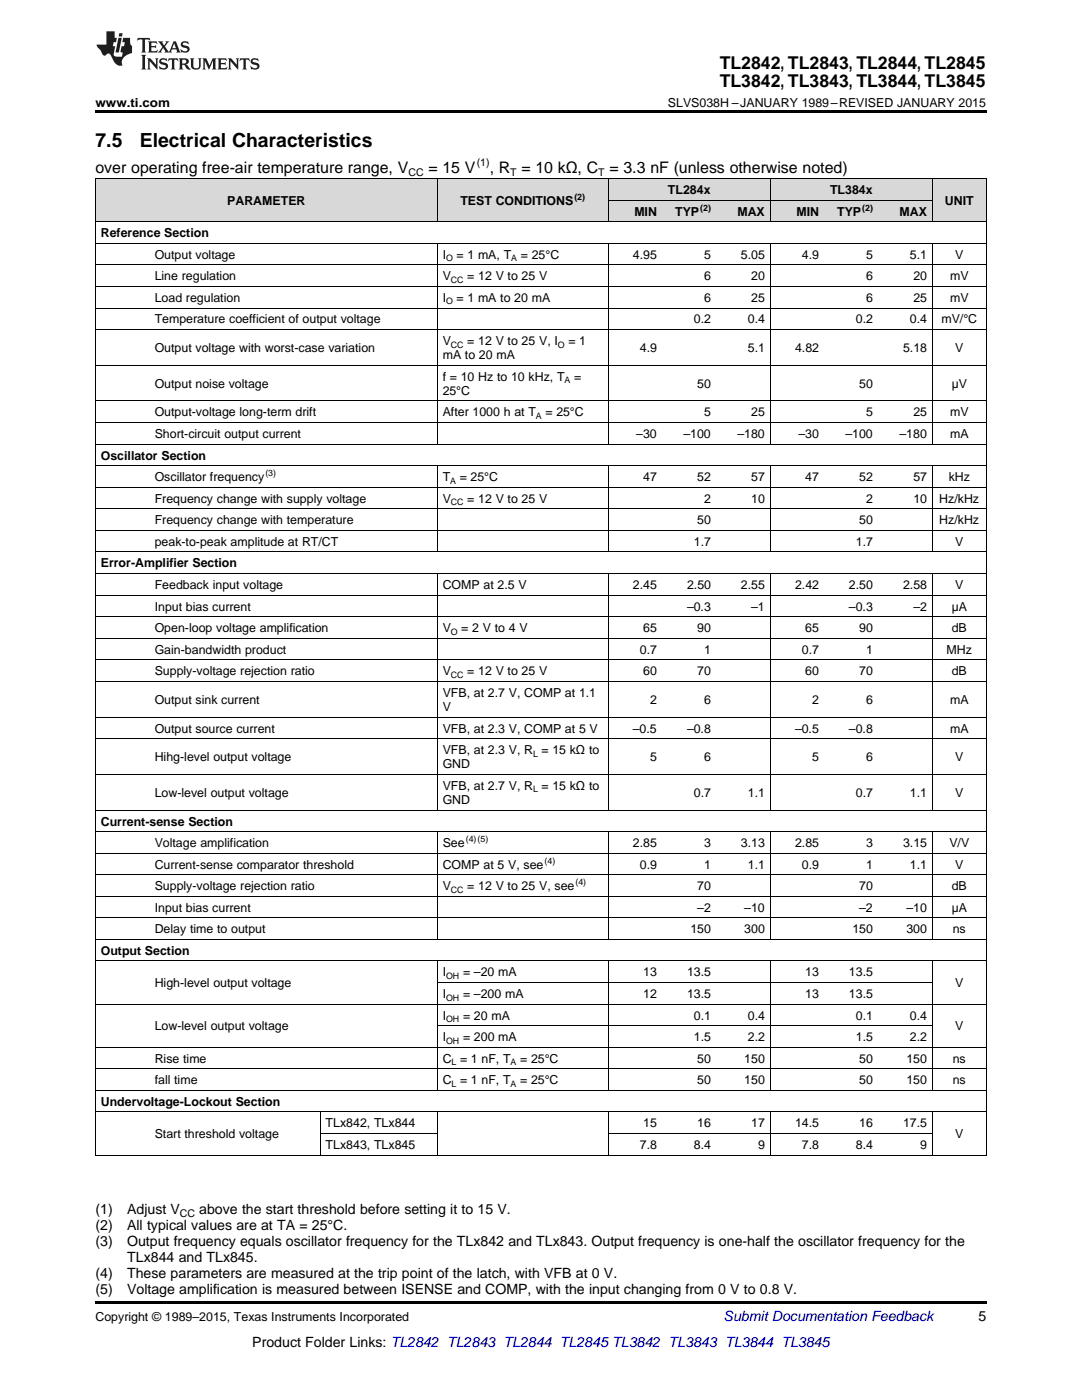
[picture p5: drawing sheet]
<svg xmlns="http://www.w3.org/2000/svg" width="216mm" height="279mm" viewBox="0 0 216 279" stroke-linecap="round" stroke-linejoin="round" font-family="sans-serif">
<defs><g id="words">
<g font-size="3.9">
<text x="19" y="29.3">7.5</text>
<text x="27.9" y="29.3">Electrical Characteristics</text>
</g>
<g font-size="3.5">
<text x="143.6" y="13.8">TL2842, TL2843, TL2844, TL2845</text>
<text x="143.6" y="17.3">TL3842, TL3843, TL3844, TL3845</text>
</g>
<g font-size="3.2">
<text x="19" y="34.4">over operating free-air temperature range, V</text>
<text x="85.5" y="34.4">= 15 V</text>
<text x="97.7" y="34.4">, R = 10 kΩ, C</text>
<text x="121.6" y="34.4">= 3.3 nF (unless otherwise noted)</text>
</g>
<g font-size="2.8">
<text x="19" y="242.4">(1)</text>
<text x="19" y="245.5">(2)</text>
<text x="25.4" y="242.4">Adjust V</text>
<text x="25.4" y="245.5">All typical values are at TA = 25°C.</text>
<text x="39.8" y="242.4">above the start threshold before setting it to 15 V.</text>
<text x="19" y="248.7">(3)</text>
<text x="25.4" y="248.7">Output frequency equals oscillator frequency for the TLx842 and TLx843. Output frequency is one-half the oscillator frequency for the</text>
<text x="25.4" y="251.9">TLx844 and TLx845.</text>
<text x="19" y="255.1">(4)</text>
<text x="25.4" y="255.1">These parameters are measured at the trip point of the latch, with VFB at 0 V.</text>
<text x="19" y="258.2">(5)</text>
<text x="25.4" y="258.2">Voltage amplification is measured between ISENSE and COMP, with the input changing from 0 V to 0.8 V.</text>
<text x="195.3" y="263.6">5</text>
<text x="50.3" y="268.9">Product Folder Links: TL2842 TL2843 TL2844 TL2845 TL3842 TL3843 TL3844 TL3845</text>
</g>
<text font-size="2.8" fill="#0000c8" x="144.4" y="263.6">Submit Documentation Feedback</text>
<g font-size="2.5">
<text x="19" y="21.4">www.ti.com</text>
<text x="133.3" y="21.4">SLVS038H –JANUARY 1989–REVISED JANUARY 2015</text>
<text x="45.3" y="40.9">PARAMETER</text>
<text x="91.9" y="40.9">TEST</text>
<text x="98.9" y="40.9">CONDITIONS</text>
<text x="133.3" y="38.7">TL284x</text>
<text x="165.6" y="38.7">TL384x</text>
<text x="188.6" y="40.9">UNIT</text>
<text x="20.1" y="47.3">Reference Section</text>
<text x="126.6" y="43">MIN</text>
<text x="134.7" y="43">TYP</text>
<text x="147.1" y="43">MAX</text>
<text x="158.9" y="43">MIN</text>
<text x="167" y="43">TYP</text>
<text x="179.5" y="43">MAX</text>
<text x="30.9" y="51.6">Output voltage</text>
<text x="88.3" y="51.6">I</text>
<text x="91.1" y="51.6">= 1 mA, T</text>
<text x="103.9" y="51.6">= 25°C</text>
<text x="126.3" y="51.6">4.95</text>
<text x="140.5" y="51.6">5</text>
<text x="147.8" y="51.6">5.05</text>
<text x="160" y="51.6">4.9</text>
<text x="172.8" y="51.6">5</text>
<text x="181.6" y="51.6">5.1</text>
<text x="190.6" y="51.6">V</text>
<text x="30.9" y="56">Line regulation</text>
<text x="88.3" y="56">V</text>
<text x="93.2" y="56">= 12 V to 25 V</text>
<text x="140.5" y="56">6</text>
<text x="149.9" y="56">20</text>
<text x="172.8" y="56">6</text>
<text x="182.2" y="56">20</text>
<text x="189.6" y="56">mV</text>
<text x="30.9" y="60.3">Load regulation</text>
<text x="30.9" y="64.6">Temperature coefficient of output voltage</text>
<text x="88.3" y="60.3">I</text>
<text x="91.1" y="60.3">= 1 mA to 20 mA</text>
<text x="138.5" y="64.6">0.2</text>
<text x="140.5" y="60.3">6</text>
<text x="149.2" y="64.6">0.4</text>
<text x="149.9" y="60.3">25</text>
<text x="170.8" y="64.6">0.2</text>
<text x="172.8" y="60.3">6</text>
<text x="181.6" y="64.6">0.4</text>
<text x="182.2" y="60.3">25</text>
<text x="187.9" y="64.6">mV/°C</text>
<text x="189.6" y="60.3">mV</text>
<text x="30.9" y="70.3">Output voltage with worst-case variation</text>
<text x="88.3" y="68.9">V</text>
<text x="88.3" y="71.7">mA to 20 mA</text>
<text x="93.2" y="68.9">= 12 V to 25 V, I</text>
<text x="113.4" y="68.9">= 1</text>
<text x="127.7" y="70.3">4.9</text>
<text x="149.2" y="70.3">5.1</text>
<text x="158.6" y="70.3">4.82</text>
<text x="180.2" y="70.3">5.18</text>
<text x="190.6" y="70.3">V</text>
<text x="30.9" y="77.4">Output noise voltage</text>
<text x="88.3" y="76">f = 10 Hz to 10 kHz, T</text>
<text x="114.5" y="76">=</text>
<text x="139.1" y="77.4">50</text>
<text x="171.4" y="77.4">50</text>
<text x="189.9" y="77.4">µV</text>
<text x="30.9" y="83.1">Output-voltage long-term drift</text>
<text x="88.3" y="78.8">25°C</text>
<text x="88.3" y="83.1">After 1000 h at T</text>
<text x="108.8" y="83.1">= 25°C</text>
<text x="140.5" y="83.1">5</text>
<text x="149.9" y="83.1">25</text>
<text x="172.8" y="83.1">5</text>
<text x="182.2" y="83.1">25</text>
<text x="189.6" y="83.1">mV</text>
<text x="30.9" y="87.4">Short-circuit output current</text>
<text x="127" y="87.4">–30</text>
<text x="136.4" y="87.4">–100</text>
<text x="147.1" y="87.4">–180</text>
<text x="159.3" y="87.4">–30</text>
<text x="168.7" y="87.4">–100</text>
<text x="179.5" y="87.4">–180</text>
<text x="189.6" y="87.4">mA</text>
<text x="20.1" y="91.7">Oscillator Section</text>
<text x="30.9" y="96">Oscillator frequency</text>
<text x="30.9" y="100.3">Frequency change with supply voltage</text>
<text x="88.3" y="96">T</text>
<text x="88.3" y="100.3">V</text>
<text x="91.7" y="96">= 25°C</text>
<text x="93.2" y="100.3">= 12 V to 25 V</text>
<text x="128.3" y="96">47</text>
<text x="139.1" y="96">52</text>
<text x="140.5" y="100.3">2</text>
<text x="149.9" y="96">57</text>
<text x="149.9" y="100.3">10</text>
<text x="160.7" y="96">47</text>
<text x="171.4" y="96">52</text>
<text x="172.8" y="100.3">2</text>
<text x="182.2" y="96">57</text>
<text x="182.2" y="100.3">10</text>
<text x="187.4" y="100.3">Hz/kHz</text>
<text x="189.3" y="96">kHz</text>
<text x="30.9" y="104.6">Frequency change with temperature</text>
<text x="139.1" y="104.6">50</text>
<text x="171.4" y="104.6">50</text>
<text x="187.4" y="104.6">Hz/kHz</text>
<text x="20.1" y="113.2">Error-Amplifier Section</text>
<text x="30.9" y="108.9">peak-to-peak amplitude at RT/CT</text>
<text x="138.5" y="108.9">1.7</text>
<text x="170.8" y="108.9">1.7</text>
<text x="190.6" y="108.9">V</text>
<text x="30.9" y="117.5">Feedback input voltage</text>
<text x="88.3" y="117.5">COMP at 2.5 V</text>
<text x="126.3" y="117.5">2.45</text>
<text x="137.1" y="117.5">2.50</text>
<text x="147.8" y="117.5">2.55</text>
<text x="158.6" y="117.5">2.42</text>
<text x="169.4" y="117.5">2.50</text>
<text x="180.2" y="117.5">2.58</text>
<text x="190.6" y="117.5">V</text>
<text x="30.9" y="121.8">Input bias current</text>
<text x="137.1" y="121.8">–0.3</text>
<text x="149.9" y="121.8">–1</text>
<text x="169.4" y="121.8">–0.3</text>
<text x="182.2" y="121.8">–2</text>
<text x="189.9" y="121.8">µA</text>
<text x="30.9" y="126.2">Open-loop voltage amplification</text>
<text x="30.9" y="130.5">Gain-bandwidth product</text>
<text x="88.3" y="126.2">V</text>
<text x="92" y="126.2">= 2 V to 4 V</text>
<text x="127.7" y="130.5">0.7</text>
<text x="128.3" y="126.2">65</text>
<text x="139.1" y="126.2">90</text>
<text x="140.5" y="130.5">1</text>
<text x="160" y="130.5">0.7</text>
<text x="160.7" y="126.2">65</text>
<text x="171.4" y="126.2">90</text>
<text x="172.8" y="130.5">1</text>
<text x="188.9" y="130.5">MHz</text>
<text x="189.9" y="126.2">dB</text>
<text x="30.9" y="134.8">Supply-voltage rejection ratio</text>
<text x="88.3" y="134.8">V</text>
<text x="93.2" y="134.8">= 12 V to 25 V</text>
<text x="128.3" y="134.8">60</text>
<text x="139.1" y="134.8">70</text>
<text x="160.7" y="134.8">60</text>
<text x="171.4" y="134.8">70</text>
<text x="189.9" y="134.8">dB</text>
<text x="30.9" y="140.5">Output sink current</text>
<text x="88.3" y="139.1">VFB, at 2.7 V, COMP at 1.1</text>
<text x="88.3" y="141.9">V</text>
<text x="129.7" y="140.5">2</text>
<text x="140.5" y="140.5">6</text>
<text x="162.1" y="140.5">2</text>
<text x="172.8" y="140.5">6</text>
<text x="189.6" y="140.5">mA</text>
<text x="30.9" y="146.2">Output source current</text>
<text x="88.3" y="146.2">VFB, at 2.3 V, COMP at 5 V</text>
<text x="126.3" y="146.2">–0.5</text>
<text x="137.1" y="146.2">–0.8</text>
<text x="158.6" y="146.2">–0.5</text>
<text x="169.4" y="146.2">–0.8</text>
<text x="189.6" y="146.2">mA</text>
<text x="30.9" y="151.9">Hihg-level output voltage</text>
<text x="88.3" y="150.5">VFB, at 2.3 V, R = 15 kΩ to</text>
<text x="88.3" y="153.3">GND</text>
<text x="129.7" y="151.9">5</text>
<text x="140.5" y="151.9">6</text>
<text x="162.1" y="151.9">5</text>
<text x="172.8" y="151.9">6</text>
<text x="190.6" y="151.9">V</text>
<text x="30.9" y="159">Low-level output voltage</text>
<text x="88.3" y="157.6">VFB, at 2.7 V, R = 15 kΩ to</text>
<text x="88.3" y="160.4">GND</text>
<text x="138.5" y="159">0.7</text>
<text x="149.2" y="159">1.1</text>
<text x="170.8" y="159">0.7</text>
<text x="181.6" y="159">1.1</text>
<text x="190.6" y="159">V</text>
<text x="20.1" y="164.7">Current-sense Section</text>
<text x="30.9" y="169.1">Voltage amplification</text>
<text x="30.9" y="173.4">Current-sense comparator threshold</text>
<text x="88.3" y="169.1">See</text>
<text x="88.3" y="173.4">COMP at 5 V, see</text>
<text x="126.3" y="169.1">2.85</text>
<text x="127.7" y="173.4">0.9</text>
<text x="140.5" y="169.1">3</text>
<text x="140.5" y="173.4">1</text>
<text x="147.8" y="169.1">3.13</text>
<text x="149.2" y="173.4">1.1</text>
<text x="158.6" y="169.1">2.85</text>
<text x="160" y="173.4">0.9</text>
<text x="172.8" y="169.1">3</text>
<text x="172.8" y="173.4">1</text>
<text x="180.2" y="169.1">3.15</text>
<text x="181.6" y="173.4">1.1</text>
<text x="189.4" y="169.1">V/V</text>
<text x="190.6" y="173.4">V</text>
<text x="30.9" y="177.7">Supply-voltage rejection ratio</text>
<text x="88.3" y="177.7">V</text>
<text x="93.2" y="177.7">= 12 V to 25 V, see</text>
<text x="139.1" y="177.7">70</text>
<text x="171.4" y="177.7">70</text>
<text x="189.9" y="177.7">dB</text>
<text x="30.9" y="182">Input bias current</text>
<text x="139.1" y="182">–2</text>
<text x="148.5" y="182">–10</text>
<text x="171.4" y="182">–2</text>
<text x="180.9" y="182">–10</text>
<text x="189.9" y="182">µA</text>
<text x="20.1" y="190.6">Output Section</text>
<text x="30.9" y="186.3">Delay time to output</text>
<text x="137.8" y="186.3">150</text>
<text x="148.5" y="186.3">300</text>
<text x="170.1" y="186.3">150</text>
<text x="180.9" y="186.3">300</text>
<text x="190.1" y="186.3">ns</text>
<text x="30.9" y="197">High-level output voltage</text>
<text x="88.3" y="194.9">I</text>
<text x="92.4" y="194.9">= –20 mA</text>
<text x="128.3" y="194.9">13</text>
<text x="137.1" y="194.9">13.5</text>
<text x="160.7" y="194.9">13</text>
<text x="169.4" y="194.9">13.5</text>
<text x="190.6" y="197">V</text>
<text x="88.3" y="199.2">I</text>
<text x="88.3" y="203.5">I</text>
<text x="92.4" y="199.2">= –200 mA</text>
<text x="92.4" y="203.5">= 20 mA</text>
<text x="128.3" y="199.2">12</text>
<text x="137.1" y="199.2">13.5</text>
<text x="138.5" y="203.5">0.1</text>
<text x="149.2" y="203.5">0.4</text>
<text x="160.7" y="199.2">13</text>
<text x="169.4" y="199.2">13.5</text>
<text x="170.8" y="203.5">0.1</text>
<text x="181.6" y="203.5">0.4</text>
<text x="30.9" y="205.6">Low-level output voltage</text>
<text x="88.3" y="207.8">I</text>
<text x="92.4" y="207.8">= 200 mA</text>
<text x="138.5" y="207.8">1.5</text>
<text x="149.2" y="207.8">2.2</text>
<text x="170.8" y="207.8">1.5</text>
<text x="181.6" y="207.8">2.2</text>
<text x="190.6" y="205.6">V</text>
<text x="30.9" y="212.1">Rise time</text>
<text x="88.3" y="212.1">C = 1 nF, T</text>
<text x="103.8" y="212.1">= 25°C</text>
<text x="139.1" y="212.1">50</text>
<text x="148.5" y="212.1">150</text>
<text x="171.4" y="212.1">50</text>
<text x="180.9" y="212.1">150</text>
<text x="190.1" y="212.1">ns</text>
<text x="20.1" y="220.7">Undervoltage-Lockout Section</text>
<text x="30.9" y="216.4">fall time</text>
<text x="88.3" y="216.4">C = 1 nF, T</text>
<text x="103.8" y="216.4">= 25°C</text>
<text x="139.1" y="216.4">50</text>
<text x="148.5" y="216.4">150</text>
<text x="171.4" y="216.4">50</text>
<text x="180.9" y="216.4">150</text>
<text x="190.1" y="216.4">ns</text>
<text x="30.9" y="227.2">Start threshold voltage</text>
<text x="65" y="225">TLx842, TLx844</text>
<text x="128.3" y="225">15</text>
<text x="139.1" y="225">16</text>
<text x="149.9" y="225">17</text>
<text x="158.6" y="225">14.5</text>
<text x="171.4" y="225">16</text>
<text x="180.2" y="225">17.5</text>
<text x="190.6" y="227.2">V</text>
<text x="65" y="229.3">TLx843, TLx845</text>
<text x="127.7" y="229.3">7.8</text>
<text x="138.5" y="229.3">8.4</text>
<text x="151.3" y="229.3">9</text>
<text x="160" y="229.3">7.8</text>
<text x="170.8" y="229.3">8.4</text>
<text x="183.6" y="229.3">9</text>
<text x="19" y="263.6">Copyright © 1989–2015, Texas Instruments Incorporated</text>
</g>
<g font-size="2.1">
<text x="81.5" y="35.1">CC</text>
<text x="95.1" y="33.2">(1)</text>
<text x="101.8" y="35.1">T</text>
<text x="119.4" y="35.1">T</text>
<text x="35.9" y="242.9">CC</text>
</g>
<g font-size="1.8">
<text x="114.6" y="39.9">(2)</text>
<text x="139.7" y="42.1">(2)</text>
<text x="172" y="42.1">(2)</text>
<text x="89" y="52.1">O</text>
<text x="102" y="52.1">A</text>
<text x="90" y="56.4">CC</text>
<text x="89" y="60.7">O</text>
<text x="90" y="69.4">CC</text>
<text x="111.3" y="69.4">O</text>
<text x="112.6" y="76.5">A</text>
<text x="106.9" y="83.6">A</text>
<text x="52.9" y="95">(3)</text>
<text x="89.8" y="96.5">A</text>
<text x="90" y="100.8">CC</text>
<text x="90" y="126.6">O</text>
<text x="90" y="135.3">CC</text>
<text x="106.4" y="151">L</text>
<text x="106.4" y="158.1">L</text>
<text x="92.9" y="168.1">(4)(5)</text>
<text x="108.7" y="172.4">(4)</text>
<text x="90" y="178.2">CC</text>
<text x="114.8" y="176.7">(4)</text>
<text x="89" y="195.4">OH</text>
<text x="89" y="199.7">OH</text>
<text x="89" y="204">OH</text>
<text x="89" y="208.3">OH</text>
<text x="90.1" y="212.6">L</text>
<text x="101.9" y="212.6">A</text>
<text x="90.1" y="216.9">L</text>
<text x="101.9" y="216.9">A</text>
</g>
</g></defs>
<g fill="#d8d8d8">
<path d="M19 35.7h10.8v8.6h-10.8z"/>
<path d="M29.8 35.7h23.4v8.6h-23.4z"/>
<path d="M53.2 35.7h10.7v8.6h-10.7z"/>
<path d="M63.9 35.7h23.4v8.6h-23.4z"/>
<path d="M87.3 35.7h10.7v8.6h-10.7z"/>
<path d="M98 35.7h23.4v8.6h-23.4z"/>
<path d="M121.4 40h10.8v4.3h-10.8z"/>
<path d="M132.2 40h10.7v4.3h-10.7z"/>
<path d="M142.9 40h10.8v4.3h-10.8z"/>
<path d="M153.7 40h10.8v4.3h-10.8z"/>
<path d="M164.5 40h10.8v4.3h-10.8z"/>
<path d="M175.3 40h10.8v4.3h-10.8z"/>
<path d="M186.1 35.7h10.7v8.6h-10.7z"/>
<path d="M121.4 35.7h10.8v4.3h-10.8z"/>
<path d="M132.2 35.7h10.7v4.3h-10.7z"/>
<path d="M142.9 35.7h10.8v4.3h-10.8z"/>
<path d="M153.7 35.7h10.8v4.3h-10.8z"/>
<path d="M164.5 35.7h10.8v4.3h-10.8z"/>
<path d="M175.3 35.7h10.8v4.3h-10.8z"/>
</g>
<path d="M19 22h177.8v.5h-177.8zM19 259.7h177.8v.5h-177.8z" fill="#000"/>
<g fill="none" stroke="#000" stroke-width=".2">
<path d="M19 35.6h177.8M19.1 35.7v194.9M87.2 35.7v8.6M121.3 35.7v8.6M121.4 40h64.7M153.7 35.7v8.6M186 35.7v8.6M196.8 35.7v194.9M19 57.2h177.8M19 52.9h177.8M19 48.6h177.8M19 44.3h177.8"/>
<path d="M87.2 48.6v40.1M121.3 48.6v40.1M153.7 48.6v40.1M186 48.6v40.1M19 72.9h177.8M19 65.8h177.8M19 61.5h177.8M19 97.2h177.8M19 92.9h177.8M19 88.6h177.8M19 84.3h177.8M19 80h177.8"/>
<path d="M87.2 93v17.2M121.3 93v17.2M153.7 93v17.2M186 93v17.2M19 118.8h177.8M19 114.5h177.8M19 110.2h177.8M19 105.9h177.8M19 101.5h177.8M87.2 114.5v47.2M121.3 114.5v47.2M153.7 114.5v47.2"/>
<path d="M186 114.5v47.2M19 136h177.8M19 131.7h177.8M19 127.4h177.8M19 123.1h177.8M19 154.5h177.8M19 147.4h177.8M19 143.1h177.8M19 178.9h177.8M19 174.6h177.8M19 170.3h177.8M19 166h177.8"/>
<path d="M19 161.7h177.8M87.2 166v21.5M121.3 166v21.5M153.7 166v21.5M186 166v21.5M19 191.8h177.8M19 187.5h177.8M19 183.2h177.8M87.2 191.8v25.9M87.3 196.1h98.8M121.3 191.8v25.9M153.7 191.8v25.9"/>
<path d="M186 191.8v25.9M19 217.6h177.8M19 213.3h177.8M19 209h177.8M19 200.4h177.8M87.3 204.7h98.8M19 230.5h177.8M19 221.9h177.8M63.9 221.9v8.7M63.9 226.2h23.3M87.2 221.9v8.7M121.3 221.9v8.7"/>
<path d="M121.4 226.2h64.7M153.7 221.9v8.7M186 221.9v8.7"/>
</g>
<g fill="#231f20">
<path d="M27.5 7.6l-.1 .5 .4-.2h.6v.1v2.1l-.2 .4h1l-.3-.4v-2.1l.1-.1h.5l.5 .2-.2-.5zM29.5 8.3l.2 .3v1.5l-.2 .4h1.8l.2-.6a1.04 1.04 0 0 1-1.3 .2v-.7h.6l.3 .2v-.6l-.3 .2h-.6v-.6l.8-.1 .4 .3-.2-.5zM31.5 8.3l.9 1.1-.9 1.1h.8l-.2-.2 .5-.7 .4 .7-.2 .2h1.5l-.1-.2 .1-.4h.9l.1 .4-.2 .2h1l-.3-.3-.7-1.9h-.5l-.9 2-.8-1 .9-1h-.8l.1 .3-.3 .5-.4-.6 .2-.2zM34.7 8.6l.4 1h-.7zM36.3 8.4a.63 .63 0 0 0-.2 .7 .63 .63 0 0 0 .6 .4l.6 .2 .1 .2a.75 .75 0 0 1-.7 .4 .75 .75 0 0 1-.6-.5l.1 .7 .1-.1a1.11 1.11 0 0 0 1.5-.6 1.13 1.13 0 0 0-1.2-.8l-.1-.4a1.04 1.04 0 0 1 1.2 .2l-.2-.5-.1 .1-.5-.2zM28.2 10.9l.2 .4v2.2l-.2 .4h1l-.3-.4v-2.2l.3-.4zM29.3 11.6l.3 .4v1.5l-.3 .4h.8l-.2-.4v-1.3l1.5 1.7v-1.9l.2-.4h-.7l.2 .4v.9l-1.1-1.3zM32 11.8a.62 .62 0 0 0-.2 .7 .62 .62 0 0 0 .6 .4l.6 .1 .1 .3a.76 .76 0 0 1-.7 .3 .76 .76 0 0 1-.6-.4l.1 .7 .1-.1a1.11 1.11 0 0 0 1.5-.6 1.13 1.13 0 0 0-1.2-.8l-.1-.4a1.04 1.04 0 0 1 1.2 .2l-.2-.6-.1 .1-.5-.1zM33.7 11.6l-.2 .6a.61 .61 0 0 1 .8-.3v1.6l-.2 .4h.9l-.2-.4v-1.6a.63 .63 0 0 1 .8 .3l-.2-.6zM35.6 11.6l.3 .4v1.5l-.3 .4h1l-.2-.2v-.8l.5 .2a.76 .76 0 0 0 1.2 .7l-1-1a.58 .58 0 0 0 .6-.5 .58 .58 0 0 0-.5-.6zM36.4 11.9h.1a.45 .45 0 0 1 .5 .1 .45 .45 0 0 1 .1 .5l-.7 .2zM37.9 11.6l.2 .2a2.17 2.17 0 0 0 .3 1.9 .99 .99 0 0 0 1.6-.6v-1.1l.2-.4h-.7l.2 .2a1.92 1.92 0 0 1-.2 1.8 .6 .6 0 0 1-.9-.5v-1.1l.2-.4zM40.4 11.6l.2 .4v1.5l-.2 .4h.7l-.2-.4v-1.4l.8 1.8 .8-1.8v1.4l-.2 .4h.9l-.2-.4v-1.5l.2-.4h-.8l-.6 1.5-.6-1.5zM43.4 11.6l.2 .4v1.5l-.2 .4h1.8l.2-.6a1.04 1.04 0 0 1-1.3 .1v-.6h.5l.4 .2v-.6l-.4 .2h-.5v-.7h.8l.3 .3-.1-.6zM45.5 11.6l.2 .4v1.5l-.2 .4h.7l-.2-.4v-1.3l1.5 1.7v-1.9l.2-.4h-.7l.2 .4v.9l-1.1-1.3zM47.9 11.6l-.1 .6a.61 .61 0 0 1 .8-.3v1.6l-.3 .4h1l-.3-.4 .1-1.6a.63 .63 0 0 1 .7 .3l-.1-.6zM50.2 11.8a.62 .62 0 0 0-.2 .7 .62 .62 0 0 0 .6 .4l.6 .1 .2 .3a.76 .76 0 0 1-.8 .3 .76 .76 0 0 1-.6-.4l.1 .7 .2-.1a1.11 1.11 0 0 0 1.5-.6 1.13 1.13 0 0 0-1.3-.8l-.1-.4a1.04 1.04 0 0 1 1.2 .2l-.1-.6-.2 .1-.5-.1z"/>
<path d="M21.2 6.3v2.6h-1.9l.1 .4 .7 .9a.91 .91 0 0 0 1 .8 .56 .56 0 0 1 .5-.3 .56 .56 0 0 1 .5 .3l.4 .8a1.53 1.53 0 0 0 1.9 1.2 1.54 1.54 0 0 1 1-2.1l.9-.3v-1.4a1.52 1.52 0 0 1-.3-1.6h-1.4l-.2 .8h.5l-.2 .8h-.4l-.2 1v.2l.4 .1-.2 .8a1.93 1.93 0 0 1-1.6-.3l.3-1.8h-.5l.2-.8h.4l.2-.8h-.4v-1.3zM23.6 7.6l-.6 2.9h.7l.6-2.9zM23.8 6.6l-.1 .7h.6l.2-.7z"/>
</g>
<use href="#words"/>
</svg>
